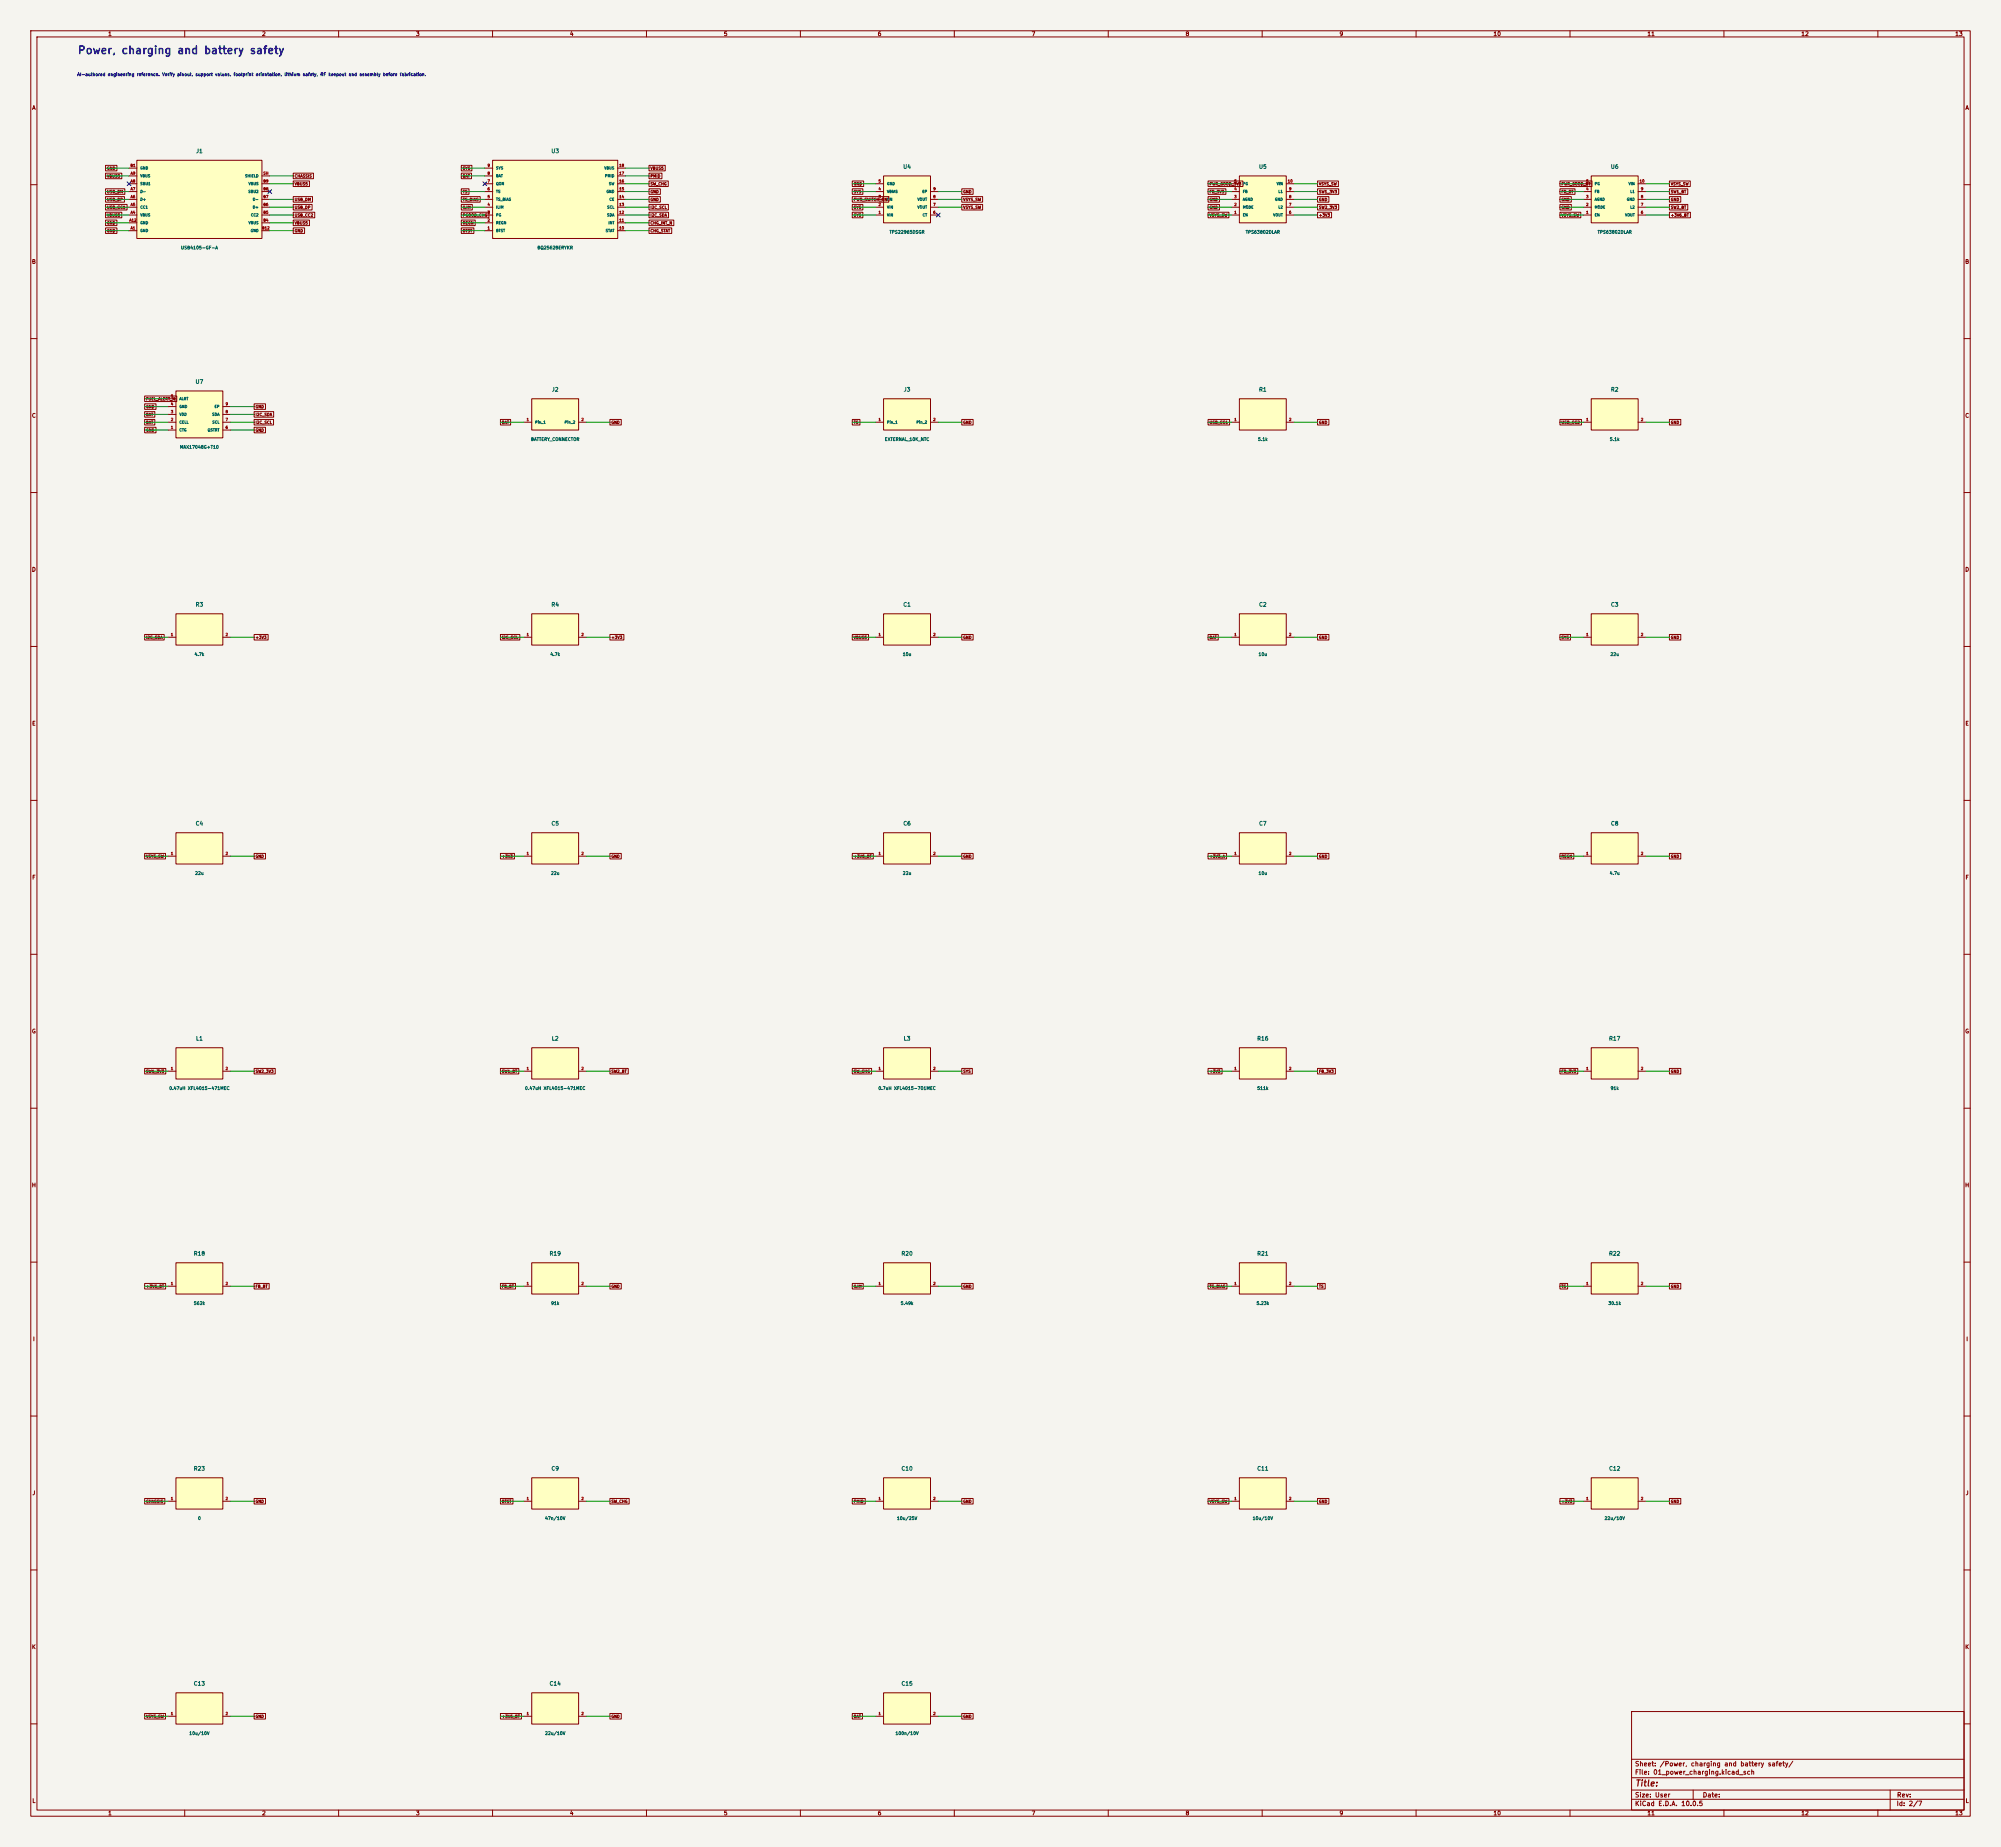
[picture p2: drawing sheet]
<svg xmlns="http://www.w3.org/2000/svg" width="650mm" height="600mm" viewBox="0 0 650 600" stroke-linecap="round" stroke-linejoin="round" font-family="sans-serif">
<defs><g id="words">
<text font-size="2.5" fill="#0000c2" x="25.1" y="18.2">Power, charging and battery safety</text>
<text font-size="2" fill="#840000" x="531" y="580.8">Title:</text>
<g font-size="1.5" fill="#840000">
<text x="531" y="574.1">Sheet: /Power, charging and battery safety/</text>
<text x="531" y="576.8">File: 01_power_charging.kicad_sch</text>
<text x="531" y="587">KiCad E.D.A. 10.0.5</text>
<text x="531" y="584.2">Size: User</text>
<text x="553" y="584.2">Date:</text>
<text x="616" y="587">Id: 2/7</text>
<text x="616" y="584.2">Rev:</text>
</g>
<g font-size="1.3" fill="#840000">
<text x="35" y="12">1</text>
<text x="85" y="12">2</text>
<text x="135" y="12">3</text>
<text x="185" y="12">4</text>
<text x="235" y="12">5</text>
<text x="285" y="12">6</text>
<text x="335" y="12">7</text>
<text x="385" y="12">8</text>
<text x="435" y="12">9</text>
<text x="485" y="12">10</text>
<text x="535" y="12">11</text>
<text x="585" y="12">12</text>
<text x="635" y="12">13</text>
<text x="10.3" y="36">A</text>
<text x="638.3" y="36">A</text>
<text x="10.2" y="86">B</text>
<text x="638.2" y="86">B</text>
<text x="10.2" y="136">C</text>
<text x="638.2" y="136">C</text>
<text x="10.2" y="186">D</text>
<text x="638.2" y="186">D</text>
<text x="10.3" y="236">E</text>
<text x="638.3" y="236">E</text>
<text x="10.3" y="286">F</text>
<text x="638.3" y="286">F</text>
<text x="10.2" y="336">G</text>
<text x="638.2" y="336">G</text>
<text x="10.2" y="386">H</text>
<text x="638.2" y="386">H</text>
<text x="10.6" y="436">I</text>
<text x="638.6" y="436">I</text>
<text x="10.4" y="486">J</text>
<text x="638.4" y="486">J</text>
<text x="10.2" y="536">K</text>
<text x="638.2" y="536">K</text>
<text x="10.3" y="586">L</text>
<text x="638.3" y="586">L</text>
<text x="35" y="590">1</text>
<text x="85" y="590">2</text>
<text x="135" y="590">3</text>
<text x="185" y="590">4</text>
<text x="235" y="590">5</text>
<text x="285" y="590">6</text>
<text x="335" y="590">7</text>
<text x="385" y="590">8</text>
<text x="435" y="590">9</text>
<text x="485" y="590">10</text>
<text x="535" y="590">11</text>
<text x="585" y="590">12</text>
<text x="635" y="590">13</text>
</g>
<g font-size="1.3" fill="#006464">
<text x="63.6" y="50">J1</text>
<text x="178.9" y="50">U3</text>
<text x="293.2" y="55.1">U4</text>
<text x="408.8" y="55.1">U5</text>
<text x="523.1" y="55.1">U6</text>
<text x="63.4" y="125">U7</text>
<text x="179.1" y="127.5">J2</text>
<text x="293.4" y="127.5">J3</text>
<text x="408.8" y="127.5">R1</text>
<text x="523.1" y="127.5">R2</text>
<text x="63.4" y="197.4">R3</text>
<text x="179" y="197.4">R4</text>
<text x="293.3" y="197.4">C1</text>
<text x="408.8" y="197.4">C2</text>
<text x="523.1" y="197.4">C3</text>
<text x="63.4" y="268.5">C4</text>
<text x="179" y="268.5">C5</text>
<text x="293.3" y="268.5">C6</text>
<text x="408.8" y="268.5">C7</text>
<text x="523.1" y="268.5">C8</text>
<text x="63.5" y="338.3">L1</text>
<text x="179.1" y="338.3">L2</text>
<text x="293.4" y="338.3">L3</text>
<text x="408.2" y="338.3">R16</text>
<text x="522.5" y="338.3">R17</text>
<text x="62.8" y="408.2">R18</text>
<text x="178.4" y="408.2">R19</text>
<text x="292.7" y="408.2">R20</text>
<text x="408.2" y="408.2">R21</text>
<text x="522.5" y="408.2">R22</text>
<text x="62.8" y="478">R23</text>
<text x="179" y="478">C9</text>
<text x="292.7" y="478">C10</text>
<text x="408.2" y="478">C11</text>
<text x="522.5" y="478">C12</text>
<text x="62.8" y="547.9">C13</text>
<text x="178.4" y="547.9">C14</text>
<text x="292.7" y="547.9">C15</text>
</g>
<text font-size="1" fill="#0000c2" x="25" y="24.9">AI-authored engineering reference. Verify pinout, support values, footprint orientation, lithium safety, RF keepout and assembly before fabrication.</text>
<g font-size="1" fill="#006464">
<text x="288.8" y="76.1">TPS22965DSGR</text>
<text x="404.5" y="76.1">TPS63802DLAR</text>
<text x="518.8" y="76.1">TPS63802DLAR</text>
<text x="58.7" y="81.2">USB4105-GF-A</text>
<text x="174.5" y="81.2">BQ25628ERYKR</text>
<text x="172.4" y="143.5">BATTERY_CONNECTOR</text>
<text x="287.3" y="143.5">EXTERNAL_10K_NTC</text>
<text x="408.5" y="143.5">5.1k</text>
<text x="522.8" y="143.5">5.1k</text>
<text x="58.4" y="146">MAX17048G+T10</text>
<text x="63.1" y="213.3">4.7k</text>
<text x="178.6" y="213.3">4.7k</text>
<text x="293.1" y="213.3">10u</text>
<text x="408.7" y="213.3">10u</text>
<text x="523" y="213.3">22u</text>
<text x="63.3" y="284.4">22u</text>
<text x="178.8" y="284.4">22u</text>
<text x="293.1" y="284.4">22u</text>
<text x="408.7" y="284.4">10u</text>
<text x="522.8" y="284.4">4.7u</text>
<text x="54.9" y="354.3">0.47uH XFL4015-471MEC</text>
<text x="170.4" y="354.3">0.47uH XFL4015-471MEC</text>
<text x="285.2" y="354.3">0.7uH XFL4015-701MEC</text>
<text x="408.3" y="354.3">511k</text>
<text x="523.1" y="354.3">91k</text>
<text x="62.8" y="424.1">562k</text>
<text x="178.9" y="424.1">91k</text>
<text x="292.5" y="424.1">5.49k</text>
<text x="408" y="424.1">5.23k</text>
<text x="522.3" y="424.1">30.1k</text>
<text x="64.2" y="494">0</text>
<text x="176.9" y="494">47n/10V</text>
<text x="291.2" y="494">10u/25V</text>
<text x="406.8" y="494">10u/10V</text>
<text x="521.1" y="494">22u/10V</text>
<text x="61.4" y="563.8">10u/10V</text>
<text x="176.9" y="563.8">22u/10V</text>
<text x="290.8" y="563.8">100n/10V</text>
</g>
<g font-size=".9" fill="#840000">
<text x="34.6" y="55.4">GND</text>
<text x="34.6" y="57.9">VBUS5</text>
<text x="95.6" y="57.9">CHASSIS</text>
<text x="150.2" y="57.9">BAT</text>
<text x="150.2" y="55.4">SYS</text>
<text x="211.2" y="57.9">PMID</text>
<text x="211.2" y="55.4">VBUS5</text>
<text x="34.6" y="65.5">USB_DP</text>
<text x="34.6" y="63">USB_DM</text>
<text x="95.6" y="65.5">USB_DM</text>
<text x="95.6" y="60.4">VBUS5</text>
<text x="150.2" y="65.5">TS_BIAS</text>
<text x="150.2" y="63">TS</text>
<text x="211.2" y="60.4">SW_CHG</text>
<text x="211.2" y="65.5">GND</text>
<text x="211.2" y="63">GND</text>
<text x="277.2" y="63">SYS</text>
<text x="277.2" y="60.4">GND</text>
<text x="277.2" y="65.5">PWR_SWITCH_ONON</text>
<text x="312.8" y="65.5">VSYS_SW</text>
<text x="312.8" y="63">GND</text>
<text x="392.8" y="65.5">GND</text>
<text x="392.8" y="63">FB_3V3</text>
<text x="392.8" y="60.4">PWR_GOOD_3V3 PG</text>
<text x="428.3" y="65.5">GND</text>
<text x="428.3" y="63">SW1_3V3</text>
<text x="428.3" y="60.4">VSYS_SW</text>
<text x="507.1" y="65.5">GND</text>
<text x="507.1" y="63">FB_BT</text>
<text x="507.1" y="60.4">PWR_GOOD_BT</text>
<text x="542.6" y="65.5">GND</text>
<text x="542.6" y="60.4">VSYS_SW</text>
<text x="542.6" y="63">SW1_BT</text>
<text x="34.6" y="70.6">VBUS5</text>
<text x="34.6" y="68.1">USB_CC1</text>
<text x="95.6" y="70.6">USB_CC2</text>
<text x="95.6" y="68.1">USB_DP</text>
<text x="150.2" y="70.6">PGOOD_CHG</text>
<text x="150.2" y="68.1">ILIM</text>
<text x="211.2" y="70.6">I2C_SDA</text>
<text x="211.2" y="68.1">I2C_SCL</text>
<text x="277.2" y="70.6">SYS</text>
<text x="277.2" y="68.1">SYS</text>
<text x="312.8" y="68.1">VSYS_SW</text>
<text x="392.8" y="70.6">VSYS_SW</text>
<text x="392.8" y="68.1">GND</text>
<text x="428.3" y="70.6">+3V3</text>
<text x="428.3" y="68.1">SW2_3V3</text>
<text x="507.1" y="68.1">GND</text>
<text x="507.1" y="70.6">VSYS_SW</text>
<text x="542.6" y="70.6">+3V6_BT</text>
<text x="542.6" y="68.1">SW2_BT</text>
<text x="34.6" y="75.7">GND</text>
<text x="34.6" y="73.1">GND</text>
<text x="95.6" y="75.7">GND</text>
<text x="95.6" y="73.1">VBUS5</text>
<text x="150.2" y="75.7">BTST</text>
<text x="150.2" y="73.1">REGN</text>
<text x="211.2" y="75.7">CHG_STAT</text>
<text x="211.2" y="73.1">CHG_INT_N</text>
<text x="47.3" y="130.3">FUEL_ALERT_N</text>
<text x="47.3" y="137.9">BAT</text>
<text x="47.3" y="135.4">BAT</text>
<text x="47.3" y="132.8">GND</text>
<text x="82.9" y="132.8">GND</text>
<text x="82.9" y="137.9">I2C_SCL</text>
<text x="82.9" y="135.4">I2C_SDA</text>
<text x="162.9" y="137.9">BAT</text>
<text x="198.5" y="137.9">GND</text>
<text x="277.2" y="137.9">TS</text>
<text x="312.8" y="137.9">GND</text>
<text x="392.8" y="137.9">USB_CC1</text>
<text x="428.3" y="137.9">GND</text>
<text x="507.1" y="137.9">USB_CC2</text>
<text x="542.6" y="137.9">GND</text>
<text x="47.3" y="140.4">GND</text>
<text x="82.9" y="140.4">GND</text>
<text x="47.3" y="207.8">I2C_SDA</text>
<text x="82.9" y="207.8">+3V3</text>
<text x="162.9" y="207.8">I2C_SCL</text>
<text x="198.5" y="207.8">+3V3</text>
<text x="277.2" y="207.8">VBUS5</text>
<text x="312.8" y="207.8">GND</text>
<text x="392.8" y="207.8">BAT</text>
<text x="428.3" y="207.8">GND</text>
<text x="507.1" y="207.8">SYS</text>
<text x="542.6" y="207.8">GND</text>
<text x="47.3" y="278.9">VSYS_SW</text>
<text x="82.9" y="278.9">GND</text>
<text x="162.9" y="278.9">+3V3</text>
<text x="198.5" y="278.9">GND</text>
<text x="277.2" y="278.9">+3V6_BT</text>
<text x="312.8" y="278.9">GND</text>
<text x="392.8" y="278.9">+3V3_A</text>
<text x="428.3" y="278.9">GND</text>
<text x="507.1" y="278.9">REGN</text>
<text x="542.6" y="278.9">GND</text>
<text x="47.3" y="348.7">SW1_3V3</text>
<text x="82.9" y="348.7">SW2_3V3</text>
<text x="162.9" y="348.7">SW1_BT</text>
<text x="198.5" y="348.7">SW2_BT</text>
<text x="277.2" y="348.7">SW_CHG</text>
<text x="312.8" y="348.7">SYS</text>
<text x="392.8" y="348.7">+3V3</text>
<text x="428.3" y="348.7">FB_3V3</text>
<text x="507.1" y="348.7">FB_3V3</text>
<text x="542.6" y="348.7">GND</text>
<text x="47.3" y="418.6">+3V6_BT</text>
<text x="82.9" y="418.6">FB_BT</text>
<text x="162.9" y="418.6">FB_BT</text>
<text x="198.5" y="418.6">GND</text>
<text x="277.2" y="418.6">ILIM</text>
<text x="312.8" y="418.6">GND</text>
<text x="392.8" y="418.6">TS_BIAS</text>
<text x="428.3" y="418.6">TS</text>
<text x="507.1" y="418.6">TS</text>
<text x="542.6" y="418.6">GND</text>
<text x="47.3" y="488.4">CHASSIS</text>
<text x="82.9" y="488.4">GND</text>
<text x="162.9" y="488.4">BTST</text>
<text x="198.5" y="488.4">SW_CHG</text>
<text x="277.2" y="488.4">PMID</text>
<text x="312.8" y="488.4">GND</text>
<text x="392.8" y="488.4">VSYS_SW</text>
<text x="428.3" y="488.4">GND</text>
<text x="507.1" y="488.4">+3V3</text>
<text x="542.6" y="488.4">GND</text>
<text x="47.3" y="558.3">VSYS_SW</text>
<text x="82.9" y="558.3">GND</text>
<text x="162.9" y="558.3">+3V6_BT</text>
<text x="198.5" y="558.3">GND</text>
<text x="277.2" y="558.3">BAT</text>
<text x="312.8" y="558.3">GND</text>
</g>
<g font-size=".9" fill="#a90000">
<text x="42.3" y="54.4">B1</text>
<text x="42.3" y="59.5">A8</text>
<text x="42.3" y="56.9">A9</text>
<text x="85.4" y="56.9">SH</text>
<text x="85.4" y="59.5">B9</text>
<text x="158.3" y="59.5">7</text>
<text x="158.3" y="56.9">8</text>
<text x="158.3" y="54.4">9</text>
<text x="201" y="59.5">16</text>
<text x="201" y="56.9">17</text>
<text x="201" y="54.4">18</text>
<text x="285.3" y="59.5">5</text>
<text x="400.8" y="59.5">5</text>
<text x="418.2" y="59.5">10</text>
<text x="515.1" y="59.5">5</text>
<text x="532.5" y="59.5">10</text>
<text x="42.3" y="64.6">A6</text>
<text x="42.3" y="62">A7</text>
<text x="85.4" y="64.6">B7</text>
<text x="85.4" y="62">B8</text>
<text x="158.3" y="64.6">5</text>
<text x="158.3" y="62">6</text>
<text x="201" y="64.6">14</text>
<text x="201" y="62">15</text>
<text x="285.3" y="64.6">3</text>
<text x="285.3" y="62">4</text>
<text x="303" y="64.6">8</text>
<text x="303" y="62">9</text>
<text x="400.8" y="64.6">3</text>
<text x="400.8" y="62">4</text>
<text x="418.6" y="64.6">8</text>
<text x="418.6" y="62">9</text>
<text x="515.1" y="64.6">3</text>
<text x="515.1" y="62">4</text>
<text x="532.9" y="64.6">8</text>
<text x="532.9" y="62">9</text>
<text x="42.3" y="69.6">A4</text>
<text x="42.3" y="67.1">A5</text>
<text x="85.4" y="69.6">B5</text>
<text x="85.4" y="67.1">B6</text>
<text x="158.3" y="69.6">3</text>
<text x="158.3" y="67.1">4</text>
<text x="201" y="69.6">12</text>
<text x="201" y="67.1">13</text>
<text x="285.3" y="69.6">1</text>
<text x="285.3" y="67.1">2</text>
<text x="303" y="69.6">6</text>
<text x="303" y="67.1">7</text>
<text x="400.8" y="69.6">1</text>
<text x="400.8" y="67.1">2</text>
<text x="418.6" y="69.6">6</text>
<text x="418.6" y="67.1">7</text>
<text x="515.1" y="69.6">1</text>
<text x="515.1" y="67.1">2</text>
<text x="532.9" y="69.6">6</text>
<text x="532.9" y="67.1">7</text>
<text x="41.9" y="72.2">A12</text>
<text x="42.3" y="74.7">A1</text>
<text x="85" y="74.7">B12</text>
<text x="85.4" y="72.2">B4</text>
<text x="158.3" y="74.7">1</text>
<text x="158.3" y="72.2">2</text>
<text x="201" y="74.7">10</text>
<text x="201" y="72.2">11</text>
<text x="55.4" y="131.9">4</text>
<text x="55.4" y="129.3">5</text>
<text x="73.2" y="131.9">9</text>
<text x="55.4" y="137">2</text>
<text x="55.4" y="134.4">3</text>
<text x="73.2" y="137">7</text>
<text x="73.2" y="134.4">8</text>
<text x="171" y="137">1</text>
<text x="188.7" y="137">2</text>
<text x="285.3" y="137">1</text>
<text x="303" y="137">2</text>
<text x="400.8" y="137">1</text>
<text x="418.6" y="137">2</text>
<text x="515.1" y="137">1</text>
<text x="532.9" y="137">2</text>
<text x="55.4" y="139.5">1</text>
<text x="73.2" y="139.5">6</text>
<text x="55.4" y="206.8">1</text>
<text x="73.2" y="206.8">2</text>
<text x="171" y="206.8">1</text>
<text x="188.7" y="206.8">2</text>
<text x="285.3" y="206.8">1</text>
<text x="303" y="206.8">2</text>
<text x="400.8" y="206.8">1</text>
<text x="418.6" y="206.8">2</text>
<text x="515.1" y="206.8">1</text>
<text x="532.9" y="206.8">2</text>
<text x="55.4" y="277.9">1</text>
<text x="73.2" y="277.9">2</text>
<text x="171" y="277.9">1</text>
<text x="188.7" y="277.9">2</text>
<text x="285.3" y="277.9">1</text>
<text x="303" y="277.9">2</text>
<text x="400.8" y="277.9">1</text>
<text x="418.6" y="277.9">2</text>
<text x="515.1" y="277.9">1</text>
<text x="532.9" y="277.9">2</text>
<text x="55.4" y="347.8">1</text>
<text x="73.2" y="347.8">2</text>
<text x="171" y="347.8">1</text>
<text x="188.7" y="347.8">2</text>
<text x="285.3" y="347.8">1</text>
<text x="303" y="347.8">2</text>
<text x="400.8" y="347.8">1</text>
<text x="418.6" y="347.8">2</text>
<text x="515.1" y="347.8">1</text>
<text x="532.9" y="347.8">2</text>
<text x="55.4" y="417.6">1</text>
<text x="73.2" y="417.6">2</text>
<text x="171" y="417.6">1</text>
<text x="188.7" y="417.6">2</text>
<text x="285.3" y="417.6">1</text>
<text x="303" y="417.6">2</text>
<text x="400.8" y="417.6">1</text>
<text x="418.6" y="417.6">2</text>
<text x="515.1" y="417.6">1</text>
<text x="532.9" y="417.6">2</text>
<text x="55.4" y="487.5">1</text>
<text x="73.2" y="487.5">2</text>
<text x="171" y="487.5">1</text>
<text x="188.7" y="487.5">2</text>
<text x="285.3" y="487.5">1</text>
<text x="303" y="487.5">2</text>
<text x="400.8" y="487.5">1</text>
<text x="418.6" y="487.5">2</text>
<text x="515.1" y="487.5">1</text>
<text x="532.9" y="487.5">2</text>
<text x="55.4" y="557.3">1</text>
<text x="73.2" y="557.3">2</text>
<text x="171" y="557.3">1</text>
<text x="188.7" y="557.3">2</text>
<text x="285.3" y="557.3">1</text>
<text x="303" y="557.3">2</text>
</g>
<g font-size=".9" fill="#006464">
<text x="45.5" y="57.8">VBUS</text>
<text x="45.5" y="55.3">GND</text>
<text x="79.5" y="57.8">SHIELD</text>
<text x="161" y="57.8">BAT</text>
<text x="161" y="55.3">SYS</text>
<text x="196.2" y="55.3">VBUS</text>
<text x="196.4" y="57.8">PMID</text>
<text x="45.5" y="65.4">D+</text>
<text x="45.5" y="62.9">D-</text>
<text x="45.5" y="60.3">SBU1</text>
<text x="80.5" y="62.9">SBU2</text>
<text x="80.6" y="60.3">VBUS</text>
<text x="82" y="65.4">D-</text>
<text x="161" y="65.4">TS_BIAS</text>
<text x="161" y="62.9">TS</text>
<text x="161" y="60.3">QON</text>
<text x="196.9" y="62.9">GND</text>
<text x="197.7" y="60.3">SW</text>
<text x="197.9" y="65.4">CE</text>
<text x="288" y="62.9">VBIAS</text>
<text x="288" y="60.3">GND</text>
<text x="297.9" y="65.4">VOUT</text>
<text x="299.5" y="62.9">EP</text>
<text x="403.6" y="65.4">AGND</text>
<text x="403.6" y="62.9">FB</text>
<text x="414.1" y="65.4">GND</text>
<text x="414.6" y="60.3">VIN</text>
<text x="415.1" y="62.9">L1</text>
<text x="517.9" y="65.4">AGND</text>
<text x="517.9" y="62.9">FB</text>
<text x="517.9" y="60.3">PG</text>
<text x="528.4" y="65.4">GND</text>
<text x="528.9" y="60.3">VIN</text>
<text x="529.4" y="62.9">L1</text>
<text x="45.5" y="70.5">VBUS</text>
<text x="45.5" y="68">CC1</text>
<text x="81.4" y="70.5">CC2</text>
<text x="82" y="68">D+</text>
<text x="161" y="70.5">PG</text>
<text x="161" y="68">ILIM</text>
<text x="197.1" y="70.5">SDA</text>
<text x="197.1" y="68">SCL</text>
<text x="288" y="70.5">VIN</text>
<text x="288" y="68">VIN</text>
<text x="297.9" y="68">VOUT</text>
<text x="299.6" y="70.5">CT</text>
<text x="403.6" y="70.5">EN</text>
<text x="403.6" y="68">MODE</text>
<text x="413.5" y="70.5">VOUT</text>
<text x="415.1" y="68">L2</text>
<text x="517.9" y="70.5">EN</text>
<text x="517.9" y="68">MODE</text>
<text x="527.8" y="70.5">VOUT</text>
<text x="529.4" y="68">L2</text>
<text x="45.5" y="75.6">GND</text>
<text x="45.5" y="73">GND</text>
<text x="80.6" y="73">VBUS</text>
<text x="81.3" y="75.6">GND</text>
<text x="161" y="75.6">BTST</text>
<text x="161" y="73">REGN</text>
<text x="196.6" y="75.6">STAT</text>
<text x="197.5" y="73">INT</text>
<text x="58.2" y="130.2">ALRT</text>
<text x="58.2" y="137.8">CELL</text>
<text x="58.2" y="135.3">VDD</text>
<text x="58.2" y="132.7">GND</text>
<text x="68.8" y="135.3">SDA</text>
<text x="68.9" y="137.8">SCL</text>
<text x="69.6" y="132.7">EP</text>
<text x="173.7" y="137.8">Pin_1</text>
<text x="183.3" y="137.8">Pin_2</text>
<text x="288" y="137.8">Pin_1</text>
<text x="297.6" y="137.8">Pin_2</text>
<text x="58.2" y="140.3">CTG</text>
<text x="67.4" y="140.3">QSTRT</text>
</g>
</g></defs>
<path d="M0 0h650v600h-650z" fill="#f5f4ef" stroke="#f5f4ef" stroke-width=".32"/>
<g fill="none" stroke="#840000" stroke-width=".32">
<path d="M10 10h630v580h-630zM12 12h626v576h-626zM60 10v2M110 10v2M160 10v2M210 10v2M260 10v2M310 10v2M360 10v2M410 10v2M460 10v2M510 10v2"/>
<path d="M560 10v2M610 10v2M10 60h2M638 60h2M10 110h2M638 110h2M10 160h2M638 160h2M10 210h2M638 210h2M10 260h2M638 260h2"/>
<path d="M10 310h2M638 310h2M10 360h2M638 360h2M10 410h2M638 410h2M10 460h2M638 460h2M10 510h2M638 510h2M530 556h108v32h-108zM10 560h2"/>
<path d="M530 577.5h108M530 571.5h108M638 560h2M60 588v2M110 588v2M160 588v2M210 588v2M260 588v2M310 588v2M360 588v2M410 588v2M460 588v2"/>
<path d="M510 588v2M530 584.5h108M530 581.5h108M550 581.5v3M560 588v2M610 588v2M614 581.5v6.5"/>
</g>
<path d="M287 549.9h15.3v10.2h-15.3z" fill="#ffffc2"/>
<path d="M284.5 557.5h2.5M287 549.9h15.3v10.2h-15.3zM302.3 557.5h2.5" fill="none" stroke="#840000" stroke-width=".32"/>
<path d="M402.6 270.5h15.2v10.2h-15.2z" fill="#ffffc2"/>
<path d="M400 278.1h2.6M402.6 270.5h15.2v10.2h-15.2zM417.8 278.1h2.6" fill="none" stroke="#840000" stroke-width=".32"/>
<path d="M516.9 410.2h15.2v10.2h-15.2z" fill="#ffffc2"/>
<path d="M514.3 417.8h2.6M516.9 410.2h15.2v10.2h-15.2zM532.1 417.8h2.6" fill="none" stroke="#840000" stroke-width=".32"/>
<path d="M402.6 129.5h15.2v10.2h-15.2z" fill="#ffffc2"/>
<path d="M400 137.2h2.6M402.6 129.5h15.2v10.2h-15.2zM417.8 137.2h2.6" fill="none" stroke="#840000" stroke-width=".32"/>
<path d="M57.1 199.4h15.3v10.2h-15.3z" fill="#ffffc2"/>
<path d="M57.1 199.4h15.3v10.2h-15.3zM54.6 207h2.5M72.4 207h2.5" fill="none" stroke="#840000" stroke-width=".32"/>
<path d="M57.1 410.2h15.3v10.2h-15.3z" fill="#ffffc2"/>
<path d="M54.6 417.8h2.5M57.1 410.2h15.3v10.2h-15.3zM72.4 417.8h2.5" fill="none" stroke="#840000" stroke-width=".32"/>
<path d="M160 52.1h40.7v25.4h-40.7z" fill="#ffffc2"/>
<g fill="none" stroke="#840000" stroke-width=".32">
<path d="M157.5 59.7h2.5M157.5 57.2h2.5M157.5 54.6h2.5M160 52.1h40.7v25.4h-40.7zM200.7 59.7h2.5M200.7 57.2h2.5M200.7 54.6h2.5M157.5 74.9h2.5M157.5 72.4h2.5M157.5 69.9h2.5M157.5 67.3h2.5M157.5 64.8h2.5"/>
<path d="M157.5 62.2h2.5M200.7 74.9h2.5M200.7 72.4h2.5M200.7 69.9h2.5M200.7 67.3h2.5M200.7 64.8h2.5M200.7 62.2h2.5"/>
</g>
<path d="M516.9 199.4h15.2v10.2h-15.2z" fill="#ffffc2"/>
<path d="M516.9 199.4h15.2v10.2h-15.2zM514.3 207h2.6M532.1 207h2.6" fill="none" stroke="#840000" stroke-width=".32"/>
<path d="M516.9 480.1h15.2v10.1h-15.2z" fill="#ffffc2"/>
<path d="M514.3 487.7h2.6M516.9 480.1h15.2v10.1h-15.2zM532.1 487.7h2.6" fill="none" stroke="#840000" stroke-width=".32"/>
<path d="M287 340.4h15.3v10.1h-15.3z" fill="#ffffc2"/>
<path d="M284.5 348h2.5M287 340.4h15.3v10.1h-15.3zM302.3 348h2.5" fill="none" stroke="#840000" stroke-width=".32"/>
<path d="M287 129.5h15.3v10.2h-15.3z" fill="#ffffc2"/>
<path d="M284.5 137.2h2.5M287 129.5h15.3v10.2h-15.3zM302.3 137.2h2.5" fill="none" stroke="#840000" stroke-width=".32"/>
<path d="M57.1 127h15.3v15.2h-15.3z" fill="#ffffc2"/>
<path d="M54.6 139.7h2.5M54.6 137.2h2.5M54.6 134.6h2.5M54.6 132.1h2.5M54.6 129.5h2.5M57.1 127h15.3v15.2h-15.3zM72.4 139.7h2.5M72.4 137.2h2.5M72.4 134.6h2.5M72.4 132.1h2.5" fill="none" stroke="#840000" stroke-width=".32"/>
<path d="M57.1 549.9h15.3v10.2h-15.3z" fill="#ffffc2"/>
<path d="M54.6 557.5h2.5M57.1 549.9h15.3v10.2h-15.3zM72.4 557.5h2.5" fill="none" stroke="#840000" stroke-width=".32"/>
<path d="M516.9 270.5h15.2v10.2h-15.2z" fill="#ffffc2"/>
<path d="M514.3 278.1h2.6M516.9 270.5h15.2v10.2h-15.2zM532.1 278.1h2.6" fill="none" stroke="#840000" stroke-width=".32"/>
<path d="M287 270.5h15.3v10.2h-15.3z" fill="#ffffc2"/>
<path d="M284.5 278.1h2.5M287 270.5h15.3v10.2h-15.3zM302.3 278.1h2.5" fill="none" stroke="#840000" stroke-width=".32"/>
<path d="M172.7 340.4h15.3v10.1h-15.3z" fill="#ffffc2"/>
<path d="M170.2 348h2.5M172.7 340.4h15.3v10.1h-15.3zM188 348h2.5" fill="none" stroke="#840000" stroke-width=".32"/>
<path d="M172.7 270.5h15.3v10.2h-15.3z" fill="#ffffc2"/>
<path d="M170.2 278.1h2.5M172.7 270.5h15.3v10.2h-15.3zM188 278.1h2.5" fill="none" stroke="#840000" stroke-width=".32"/>
<path d="M402.6 199.4h15.2v10.2h-15.2z" fill="#ffffc2"/>
<path d="M402.6 199.4h15.2v10.2h-15.2zM400 207h2.6M417.8 207h2.6" fill="none" stroke="#840000" stroke-width=".32"/>
<path d="M172.7 199.4h15.3v10.2h-15.3z" fill="#ffffc2"/>
<path d="M172.7 199.4h15.3v10.2h-15.3zM170.2 207h2.5M188 207h2.5" fill="none" stroke="#840000" stroke-width=".32"/>
<path d="M44.4 52.1h40.7v25.4h-40.7z" fill="#ffffc2"/>
<g fill="none" stroke="#840000" stroke-width=".32">
<path d="M41.9 59.7h2.5M41.9 57.2h2.5M41.9 54.6h2.5M44.4 52.1h40.7v25.4h-40.7zM85.1 59.7h2.5M85.1 57.2h2.5M41.9 74.9h2.5M41.9 69.9h2.5M41.9 67.3h2.5M41.9 64.8h2.5M41.9 62.2h2.5M41.9 72.4h2.5"/>
<path d="M85.1 74.9h2.5M85.1 69.9h2.5M85.1 67.3h2.5M85.1 64.8h2.5M85.1 62.2h2.5M85.1 72.4h2.5"/>
</g>
<path d="M172.7 129.5h15.3v10.2h-15.3z" fill="#ffffc2"/>
<path d="M170.2 137.2h2.5M172.7 129.5h15.3v10.2h-15.3zM188 137.2h2.5" fill="none" stroke="#840000" stroke-width=".32"/>
<path d="M402.6 340.4h15.2v10.1h-15.2z" fill="#ffffc2"/>
<path d="M400 348h2.6M402.6 340.4h15.2v10.1h-15.2zM417.8 348h2.6" fill="none" stroke="#840000" stroke-width=".32"/>
<path d="M402.6 480.1h15.2v10.1h-15.2z" fill="#ffffc2"/>
<path d="M400 487.7h2.6M402.6 480.1h15.2v10.1h-15.2zM417.8 487.7h2.6" fill="none" stroke="#840000" stroke-width=".32"/>
<path d="M516.9 57.2h15.2v15.2h-15.2z" fill="#ffffc2"/>
<path d="M514.3 59.7h2.6M516.9 57.2h15.2v15.2h-15.2zM532.1 59.7h2.6M514.3 69.9h2.6M514.3 67.3h2.6M514.3 64.8h2.6M514.3 62.2h2.6M532.1 69.9h2.6M532.1 67.3h2.6M532.1 64.8h2.6M532.1 62.2h2.6" fill="none" stroke="#840000" stroke-width=".32"/>
<path d="M287 480.1h15.3v10.1h-15.3z" fill="#ffffc2"/>
<path d="M284.5 487.7h2.5M287 480.1h15.3v10.1h-15.3zM302.3 487.7h2.5" fill="none" stroke="#840000" stroke-width=".32"/>
<path d="M287 57.2h15.3v15.2h-15.3z" fill="#ffffc2"/>
<path d="M284.5 59.7h2.5M287 57.2h15.3v15.2h-15.3zM284.5 69.9h2.5M284.5 67.3h2.5M284.5 64.8h2.5M284.5 62.2h2.5M302.3 69.9h2.5M302.3 67.3h2.5M302.3 64.8h2.5M302.3 62.2h2.5" fill="none" stroke="#840000" stroke-width=".32"/>
<path d="M287 410.2h15.3v10.2h-15.3z" fill="#ffffc2"/>
<path d="M284.5 417.8h2.5M287 410.2h15.3v10.2h-15.3zM302.3 417.8h2.5" fill="none" stroke="#840000" stroke-width=".32"/>
<path d="M172.7 410.2h15.3v10.2h-15.3z" fill="#ffffc2"/>
<path d="M170.2 417.8h2.5M172.7 410.2h15.3v10.2h-15.3zM188 417.8h2.5" fill="none" stroke="#840000" stroke-width=".32"/>
<path d="M57.1 480.1h15.3v10.1h-15.3z" fill="#ffffc2"/>
<path d="M54.6 487.7h2.5M57.1 480.1h15.3v10.1h-15.3zM72.4 487.7h2.5" fill="none" stroke="#840000" stroke-width=".32"/>
<path d="M402.6 57.2h15.2v15.2h-15.2z" fill="#ffffc2"/>
<path d="M400 59.7h2.6M402.6 57.2h15.2v15.2h-15.2zM417.8 59.7h2.6M400 69.9h2.6M400 67.3h2.6M400 64.8h2.6M400 62.2h2.6M417.8 69.9h2.6M417.8 67.3h2.6M417.8 64.8h2.6M417.8 62.2h2.6" fill="none" stroke="#840000" stroke-width=".32"/>
<path d="M57.1 270.5h15.3v10.2h-15.3z" fill="#ffffc2"/>
<path d="M54.6 278.1h2.5M57.1 270.5h15.3v10.2h-15.3zM72.4 278.1h2.5" fill="none" stroke="#840000" stroke-width=".32"/>
<path d="M172.7 480.1h15.3v10.1h-15.3z" fill="#ffffc2"/>
<path d="M170.2 487.7h2.5M172.7 480.1h15.3v10.1h-15.3zM188 487.7h2.5" fill="none" stroke="#840000" stroke-width=".32"/>
<path d="M516.9 129.5h15.2v10.2h-15.2z" fill="#ffffc2"/>
<path d="M514.3 137.2h2.6M516.9 129.5h15.2v10.2h-15.2zM532.1 137.2h2.6" fill="none" stroke="#840000" stroke-width=".32"/>
<path d="M172.7 549.9h15.3v10.2h-15.3z" fill="#ffffc2"/>
<path d="M170.2 557.5h2.5M172.7 549.9h15.3v10.2h-15.3zM188 557.5h2.5" fill="none" stroke="#840000" stroke-width=".32"/>
<path d="M287 199.4h15.3v10.2h-15.3z" fill="#ffffc2"/>
<path d="M287 199.4h15.3v10.2h-15.3zM284.5 207h2.5M302.3 207h2.5" fill="none" stroke="#840000" stroke-width=".32"/>
<path d="M402.6 410.2h15.2v10.2h-15.2z" fill="#ffffc2"/>
<path d="M400 417.8h2.6M402.6 410.2h15.2v10.2h-15.2zM417.8 417.8h2.6" fill="none" stroke="#840000" stroke-width=".32"/>
<path d="M516.9 340.4h15.2v10.1h-15.2z" fill="#ffffc2"/>
<path d="M514.3 348h2.6M516.9 340.4h15.2v10.1h-15.2zM532.1 348h2.6" fill="none" stroke="#840000" stroke-width=".32"/>
<path d="M57.1 340.4h15.3v10.1h-15.3z" fill="#ffffc2"/>
<g fill="none" stroke="#840000" stroke-width=".32">
<path d="M34.3 53.7h3.7v1.8h-3.7zM34.3 56.3h5.3v1.8h-5.3zM95.2 58.8h5.3v1.8h-5.3zM95.2 56.3h6.6v1.8h-6.6zM149.9 56.3h3.3v1.8h-3.3zM149.9 53.7h3.4v1.8h-3.4zM210.8 58.8h6.3v1.8h-6.3zM210.8 56.3h4.2v1.8h-4.2zM210.8 53.7h5.3v1.8h-5.3zM276.9 58.8h3.6v1.8h-3.6zM392.4 58.8h11.3v1.8h-11.3zM428 58.8h6.8v1.8h-6.8z"/>
<path d="M506.7 58.8h10.4v1.8h-10.4zM542.3 58.8h6.8v1.8h-6.8zM34.3 74h3.7v1.8h-3.7zM34.3 71.5h3.7v1.8h-3.7zM34.3 69h5.3v1.8h-5.3zM34.3 66.4h7v1.8h-7zM34.3 63.9h6.1v1.8h-6.1zM34.3 61.3h6.2v1.8h-6.2zM95.2 63.9h6.3v1.8h-6.3zM95.2 74h3.7v1.8h-3.7zM95.2 71.5h5.3v1.8h-5.3zM95.2 69h7v1.8h-7z"/>
<path d="M95.2 66.4h6.2v1.8h-6.2zM149.9 74h4v1.8h-4zM149.9 71.5h4.5v1.8h-4.5zM149.9 69h8.9v1.8h-8.9zM149.9 66.4h3.5v1.8h-3.5zM149.9 63.9h6.1v1.8h-6.1zM149.9 61.3h2.4v1.8h-2.4zM210.8 74h7.4v1.8h-7.4zM210.8 71.5h8.1v1.8h-8.1zM210.8 69h6.4v1.8h-6.4zM210.8 66.4h6.3v1.8h-6.3zM210.8 63.9h3.7v1.8h-3.7z"/>
<path d="M210.8 61.3h3.7v1.8h-3.7zM276.9 69h3.4v1.8h-3.4zM276.9 66.4h3.4v1.8h-3.4zM276.9 61.3h3.4v1.8h-3.4zM276.9 63.9h11.8v1.8h-11.8zM312.4 66.4h6.8v1.8h-6.8zM312.4 63.9h6.8v1.8h-6.8zM312.4 61.3h3.7v1.8h-3.7zM392.4 63.9h3.7v1.8h-3.7zM392.4 61.3h5.8v1.8h-5.8zM392.4 69h6.8v1.8h-6.8zM392.4 66.4h3.7v1.8h-3.7z"/>
<path d="M428 69h4.5v1.8h-4.5zM428 66.4h6.8v1.8h-6.8zM428 63.9h3.7v1.8h-3.7zM428 61.3h6.8v1.8h-6.8zM506.7 63.9h3.7v1.8h-3.7zM506.7 61.3h4.9v1.8h-4.9zM506.7 66.4h3.7v1.8h-3.7zM506.7 69h6.8v1.8h-6.8zM542.3 69h6.8v1.8h-6.8zM542.3 66.4h5.9v1.8h-5.9zM542.3 63.9h3.7v1.8h-3.7zM542.3 61.3h5.9v1.8h-5.9z"/>
<path d="M47 128.6h10.4v1.8h-10.4zM47 138.8h3.7v1.8h-3.7zM47 136.3h3.3v1.8h-3.3zM47 133.7h3.3v1.8h-3.3zM47 131.2h3.7v1.8h-3.7zM82.5 131.2h3.7v1.8h-3.7zM82.5 138.8h3.7v1.8h-3.7zM82.5 136.3h6.4v1.8h-6.4zM82.5 133.7h6.4v1.8h-6.4zM162.6 136.3h3.3v1.8h-3.3zM198.1 136.3h3.7v1.8h-3.7zM276.9 136.3h2.4v1.8h-2.4z"/>
<path d="M312.4 136.3h3.7v1.8h-3.7zM392.4 136.3h7v1.8h-7zM428 136.3h3.7v1.8h-3.7zM506.7 136.3h7v1.8h-7zM542.3 136.3h3.7v1.8h-3.7zM47 206.1h6.3v1.8h-6.3zM82.5 206.1h4.6v1.8h-4.6zM162.6 206.1h6.3v1.8h-6.3zM198.1 206.1h4.6v1.8h-4.6zM276.9 206.1h5.2v1.8h-5.2zM312.4 206.1h3.7v1.8h-3.7zM392.4 206.1h3.3v1.8h-3.3z"/>
<path d="M428 206.1h3.7v1.8h-3.7zM506.7 206.1h3.5v1.8h-3.5zM542.3 206.1h3.7v1.8h-3.7zM47 277.2h6.8v1.8h-6.8zM82.5 277.2h3.7v1.8h-3.7zM162.6 277.2h4.5v1.8h-4.5zM198.1 277.2h3.7v1.8h-3.7zM276.9 277.2h6.8v1.8h-6.8zM312.4 277.2h3.7v1.8h-3.7zM392.4 277.2h6v1.8h-6zM428 277.2h3.7v1.8h-3.7zM506.7 277.2h4.5v1.8h-4.5z"/>
<path d="M542.3 277.2h3.7v1.8h-3.7zM47 347.1h6.8v1.8h-6.8zM54.6 348h2.5M57.1 340.4h15.3v10.1h-15.3zM72.4 348h2.5M82.5 347.1h6.9v1.8h-6.9zM162.6 347.1h5.9v1.8h-5.9zM198.1 347.1h6v1.8h-6zM276.9 347.1h6.2v1.8h-6.2zM312.4 347.1h3.5v1.8h-3.5zM392.4 347.1h4.6v1.8h-4.6zM428 347.1h5.8v1.8h-5.8z"/>
<path d="M506.7 347.1h5.8v1.8h-5.8zM542.3 347.1h3.7v1.8h-3.7zM47 416.9h6.8v1.8h-6.8zM82.5 416.9h4.9v1.8h-4.9zM162.6 416.9h4.8v1.8h-4.8zM198.1 416.9h3.7v1.8h-3.7zM276.9 416.9h3.5v1.8h-3.5zM312.4 416.9h3.7v1.8h-3.7zM392.4 416.9h6.2v1.8h-6.2zM428 416.9h2.5v1.8h-2.5zM506.7 416.9h2.5v1.8h-2.5zM542.3 416.9h3.7v1.8h-3.7z"/>
<path d="M47 486.8h6.5v1.8h-6.5zM82.5 486.8h3.7v1.8h-3.7zM162.6 486.8h4v1.8h-4zM198.1 486.8h6.3v1.8h-6.3zM276.9 486.8h4.2v1.8h-4.2zM312.4 486.8h3.7v1.8h-3.7zM392.4 486.8h6.8v1.8h-6.8zM428 486.8h3.7v1.8h-3.7zM506.7 486.8h4.6v1.8h-4.6zM542.3 486.8h3.7v1.8h-3.7zM47 556.6h6.8v1.8h-6.8zM82.5 556.6h3.7v1.8h-3.7z"/>
<path d="M162.6 556.6h6.8v1.8h-6.8zM198.1 556.6h3.7v1.8h-3.7zM276.9 556.6h3.3v1.8h-3.3zM312.4 556.6h3.7v1.8h-3.7z"/>
</g>
<g fill="none" stroke="#009600" stroke-width=".32">
<path d="M34.3 54.6h7.6M34.3 57.2h7.6M87.6 59.7h7.6M87.6 57.2h7.6M149.9 54.6h7.6M149.9 57.2h7.6M203.2 54.6h7.6M203.2 59.7h7.6M203.2 57.2h7.6M276.9 59.7h7.6M392.4 59.7h7.6M420.4 59.7h7.6"/>
<path d="M506.7 59.7h7.6M534.7 59.7h7.6M34.3 72.4h7.6M34.3 69.9h7.6M34.3 67.3h7.6M34.3 64.8h7.6M34.3 74.9h7.6M34.3 62.2h7.6M87.6 72.4h7.6M87.6 69.9h7.6M87.6 67.3h7.6M87.6 64.8h7.6"/>
<path d="M87.6 74.9h7.6M149.9 72.4h7.6M149.9 69.9h7.6M149.9 67.3h7.6M149.9 64.8h7.6M149.9 74.9h7.6M149.9 62.2h7.6M203.2 72.4h7.6M203.2 69.9h7.6M203.2 67.3h7.6M203.2 64.8h7.6M203.2 74.9h7.6"/>
<path d="M203.2 62.2h7.6M276.9 69.9h7.6M276.9 67.3h7.6M276.9 64.8h7.6M276.9 62.2h7.6M304.8 67.3h7.6M304.8 64.8h7.6M304.8 62.2h7.6M392.4 69.9h7.6M392.4 67.3h7.6M392.4 64.8h7.6M392.4 62.2h7.6"/>
<path d="M420.4 69.9h7.6M420.4 67.3h7.6M420.4 64.8h7.6M420.4 62.2h7.6M506.7 69.9h7.6M506.7 67.3h7.6M506.7 64.8h7.6M506.7 62.2h7.6M534.7 69.9h7.6M534.7 67.3h7.6M534.7 64.8h7.6M534.7 62.2h7.6"/>
<path d="M47 132.1h7.6M47 134.6h7.6M47 137.2h7.6M47 129.5h7.6M47 139.7h7.6M74.9 132.1h7.6M74.9 134.6h7.6M74.9 137.2h7.6M74.9 139.7h7.6M162.6 137.2h7.6M190.5 137.2h7.6M276.9 137.2h7.6"/>
<path d="M304.8 137.2h7.6M392.4 137.2h7.6M420.4 137.2h7.6M506.7 137.2h7.6M534.7 137.2h7.6M47 207h7.6M74.9 207h7.6M162.6 207h7.6M190.5 207h7.6M276.9 207h7.6M304.8 207h7.6M392.4 207h7.6"/>
<path d="M420.4 207h7.6M506.7 207h7.6M534.7 207h7.6M47 278.1h7.6M74.9 278.1h7.6M162.6 278.1h7.6M190.5 278.1h7.6M276.9 278.1h7.6M304.8 278.1h7.6M392.4 278.1h7.6M420.4 278.1h7.6M506.7 278.1h7.6"/>
<path d="M534.7 278.1h7.6M47 348h7.6M74.9 348h7.6M162.6 348h7.6M190.5 348h7.6M276.9 348h7.6M304.8 348h7.6M392.4 348h7.6M420.4 348h7.6M506.7 348h7.6M534.7 348h7.6M47 417.8h7.6"/>
<path d="M74.9 417.8h7.6M162.6 417.8h7.6M190.5 417.8h7.6M276.9 417.8h7.6M304.8 417.8h7.6M392.4 417.8h7.6M420.4 417.8h7.6M506.7 417.8h7.6M534.7 417.8h7.6M47 487.7h7.6M74.9 487.7h7.6M162.6 487.7h7.6"/>
<path d="M190.5 487.7h7.6M276.9 487.7h7.6M304.8 487.7h7.6M392.4 487.7h7.6M420.4 487.7h7.6M506.7 487.7h7.6M534.7 487.7h7.6M47 557.5h7.6M74.9 557.5h7.6M162.6 557.5h7.6M190.5 557.5h7.6M276.9 557.5h7.6"/>
<path d="M304.8 557.5h7.6"/>
</g>
<path d="M41.3 59.1l1.2 1.2M42.5 59.1l-1.2 1.2M156.9 59.1l1.2 1.2M158.1 59.1l-1.2 1.2M87 61.6l1.2 1.2M88.2 61.6l-1.2 1.2M304.2 69.2l1.2 1.3M305.4 69.2l-1.2 1.3" fill="none" stroke="#000084" stroke-width=".32"/>
<use href="#words"/>
</svg>
